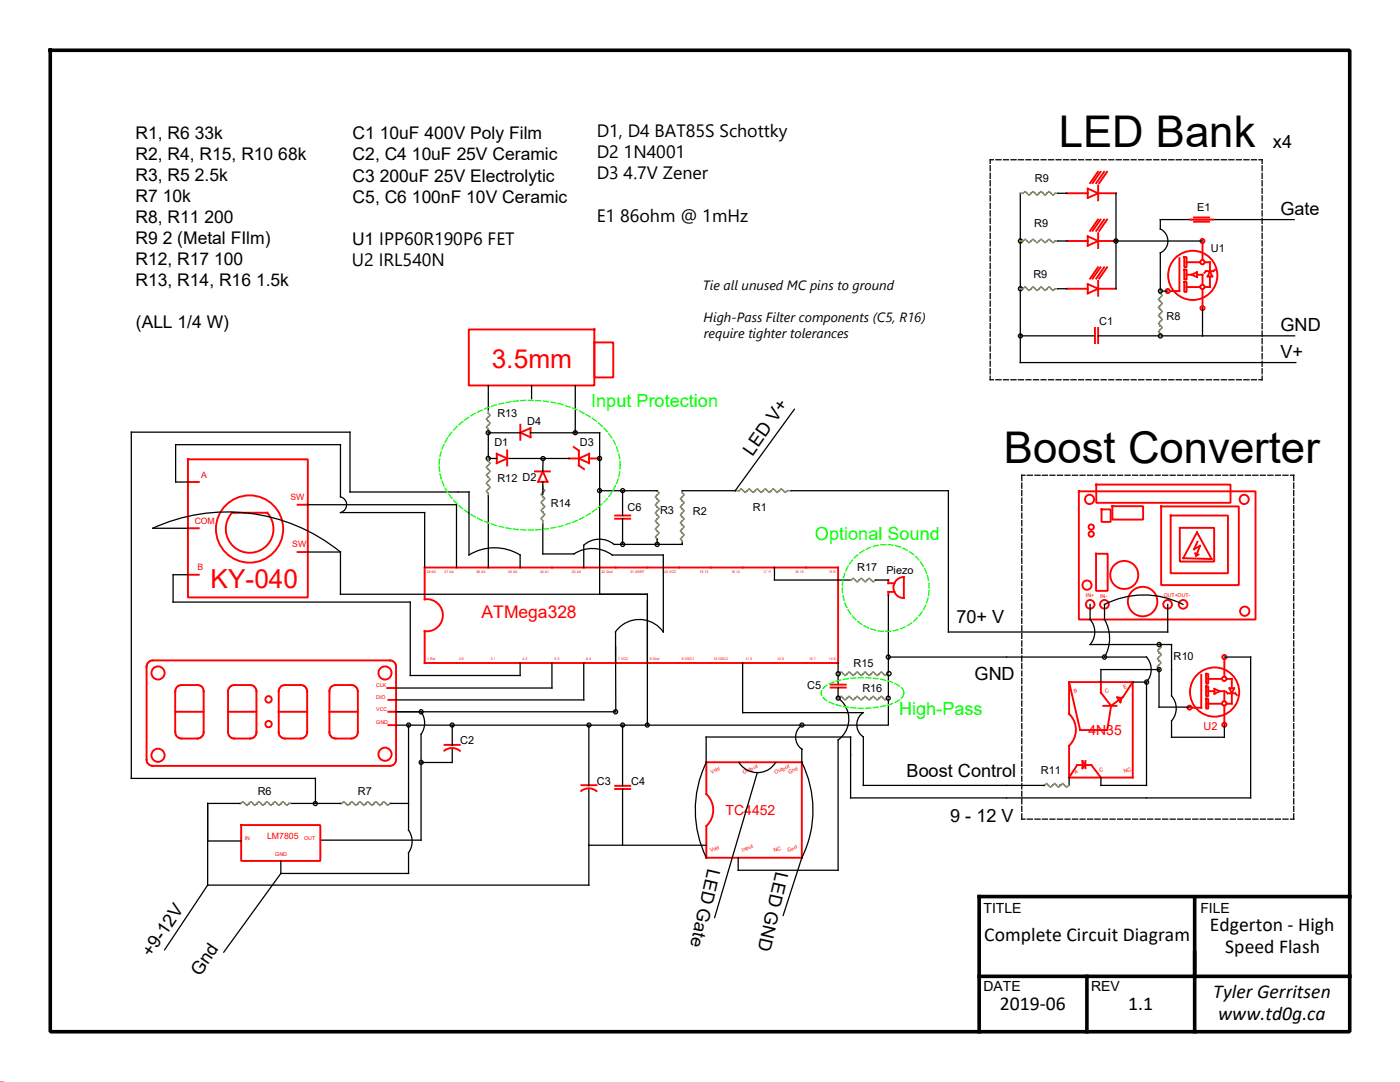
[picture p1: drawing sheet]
<svg xmlns="http://www.w3.org/2000/svg" width="279mm" height="216mm" viewBox="0 0 279 216" stroke-linecap="round" stroke-linejoin="round" font-family="sans-serif">
<defs><g id="words">
<g font-size="8.7">
<text x="211.3" y="29.4">LED Bank</text>
<text x="200.4" y="92.3">Boost Converter</text>
</g>
<g font-size="5.2" fill="#f00">
<text x="98.2" y="73.4">3.5mm</text>
<text x="42" y="117.4">KY-040</text>
</g>
<g font-size="3.9">
<text x="241.5" y="185.8">Edgerton - High</text>
<text x="196.4" y="187.8">Complete Circuit Diagram</text>
<text x="244.5" y="190.1">Speed Flash</text>
<text x="199.6" y="201.6">2019-06</text>
<text x="225.1" y="201.6">1.1</text>
<text x="242.1" y="199.1">Tyler Gerritsen</text>
<text x="243.1" y="203.5">www.td0g.ca</text>
</g>
<g font-size="3.6">
<text x="119.1" y="27.3">D1, D4 BAT85S Schottky</text>
<text x="254" y="29.6">x4</text>
<text x="119.1" y="31.6">D2 1N4001</text>
<text x="119.1" y="35.8">D3 4.7V Zener</text>
<text x="119.1" y="44.3">E1 86ohm @ 1mHz</text>
<text x="255.5" y="42.9">Gate</text>
<text x="70.2" y="53">U2 IRL540N</text>
<text x="255.5" y="66.1">GND</text>
<text x="255.5" y="71.5">V+</text>
<text x="150.2" y="91.1" transform="rotate(-55 150.2 91.1)">LED V+</text>
<text x="190.9" y="124.3">70+ V</text>
<text x="194.5" y="135.6">GND</text>
<text x="180.9" y="155.1">Boost Control</text>
<text x="189.6" y="164.1">9 - 12 V</text>
<text x="141.3" y="173.2" transform="rotate(103 141.3 173.2)">LED Gate</text>
<text x="154.8" y="173.8" transform="rotate(103 154.8 173.8)">LED GND</text>
<text x="30.1" y="191.1" transform="rotate(-56 30.1 191.1)">+9-12V</text>
<text x="39.9" y="194.9" transform="rotate(-56 39.9 194.9)">Gnd</text>
</g>
<g font-size="3.6" fill="#0f0">
<text x="118" y="81.2">Input Protection</text>
<text x="162.6" y="107.7">Optional Sound</text>
<text x="179.5" y="142.7">High-Pass</text>
</g>
<g font-size="3.5">
<text x="27.1" y="27.8">R1, R6 33k</text>
<text x="70.4" y="27.8">C1 10uF 400V Poly Film</text>
<text x="27.1" y="32">R2, R4, R15, R10 68k</text>
<text x="70.4" y="32">C2, C4 10uF 25V Ceramic</text>
<text x="27.1" y="36.1">R3, R5 2.5k</text>
<text x="27.1" y="40.3">R7 10k</text>
<text x="70.4" y="36.2">C3 200uF 25V Electrolytic</text>
<text x="70.4" y="40.4">C5, C6 100nF 10V Ceramic</text>
<text x="27.1" y="44.5">R8, R11 200</text>
<text x="27.1" y="48.7">R9 2 (Metal FIlm)</text>
<text x="27.1" y="52.9">R12, R17 100</text>
<text x="70.3" y="48.8">U1 IPP60R190P6 FET</text>
<text x="27.1" y="57">R13, R14, R16 1.5k</text>
<text x="27.1" y="65.4">(ALL 1/4 W)</text>
</g>
<text font-size="3.5" fill="#f00" x="96.1" y="123.4">ATMega328</text>
<g font-size="2.8" fill="#f00">
<text x="217.2" y="146.7">4N35</text>
<text x="144.8" y="162.7">TC4452</text>
</g>
<g font-size="2.8">
<text x="196.3" y="182.2">TITLE</text>
<text x="239.6" y="182.2">FILE</text>
<text x="196.3" y="197.8">DATE</text>
<text x="217.8" y="197.8">REV</text>
</g>
<g font-size="2.7">
<text x="140.3" y="57.8">Tie all unused MC pins to ground</text>
<text x="140.4" y="64.2">High-Pass Filter components (C5, R16)</text>
<text x="140.5" y="67.4">require tighter tolerances</text>
</g>
<g font-size="2.2">
<text x="206.5" y="36.3">R9</text>
<text x="206.4" y="45.3">R9</text>
<text x="238.9" y="42">E1</text>
<text x="241.7" y="50.2">U1</text>
<text x="206.2" y="55.5">R9</text>
<text x="219.4" y="64.9">C1</text>
<text x="232.8" y="63.8">R8</text>
<text x="99.3" y="83.1">R13</text>
<text x="98.7" y="89">D1</text>
<text x="105.2" y="84.9">D4</text>
<text x="115.7" y="88.9">D3</text>
<text x="99.3" y="96.1">R12 D2</text>
<text x="109.9" y="101.1">R14</text>
<text x="125.3" y="102">C6</text>
<text x="150.2" y="101.9">R1</text>
<text x="131.7" y="102.7">R3</text>
<text x="138.3" y="102.7">R2</text>
<text x="171.1" y="114">R17</text>
<text x="176.9" y="114.5">Piezo</text>
<text x="234.2" y="131.6">R10</text>
<text x="161.1" y="137.5">C5</text>
<text x="170.3" y="133.1">R15</text>
<text x="172.1" y="138.1">R16</text>
<text x="91.8" y="148.5">C2</text>
<text x="207.7" y="154.3">R11</text>
<text x="51.4" y="158.7">R6</text>
<text x="71.4" y="158.5">R7</text>
<text x="119.1" y="156.6">C3</text>
<text x="125.9" y="156.6">C4</text>
</g>
<text font-size="2.2" fill="#f00" x="240.2" y="145.8">U2</text>
<g font-size="1.7" fill="#f00">
<text x="40.2" y="95.5">A</text>
<text x="58" y="99.8">SW</text>
<text x="38.9" y="104.6">COM</text>
<text x="39.4" y="113.8">B</text>
<text x="58.3" y="109.1">SW</text>
<text x="53.3" y="167.4">LM7805</text>
</g>
<g font-size="1" fill="#f00">
<text x="216.7" y="119.2">IN+</text>
<text x="219.5" y="119.3">IN-</text>
<text x="232.2" y="119.1">OUT+OUT-</text>
<text x="75.1" y="137.1">CLK</text>
<text x="224.3" y="137.5" transform="rotate(-20 224.3 137.5)">E</text>
<text x="75.1" y="139.4">DIO</text>
<text x="75.1" y="141.8">VCC</text>
<text x="214.4" y="138.3" transform="rotate(-20 214.4 138.3)">B</text>
<text x="220.7" y="138.3" transform="rotate(-20 220.7 138.3)">C</text>
<text x="75.1" y="144.5">GND</text>
<text x="142" y="154.3" transform="rotate(-20 142 154.3)">Vdd</text>
<text x="148.4" y="154.3" transform="rotate(-20 148.4 154.3)">Output</text>
<text x="154.7" y="154.3" transform="rotate(-20 154.7 154.3)">Output</text>
<text x="157.5" y="154.3" transform="rotate(-20 157.5 154.3)">Gnd</text>
<text x="214.5" y="154.4" transform="rotate(-20 214.5 154.4)">A</text>
<text x="219.5" y="154.1" transform="rotate(-20 219.5 154.1)">C</text>
<text x="224.5" y="154.3" transform="rotate(-20 224.5 154.3)">NC</text>
<text x="48.9" y="167.5">IN</text>
<text x="60.7" y="167.6">OUT</text>
<text x="54.9" y="170.8">GND</text>
<text x="141.9" y="170" transform="rotate(-20 141.9 170)">Vdd</text>
<text x="148.2" y="170" transform="rotate(-20 148.2 170)">Input</text>
<text x="154.6" y="170" transform="rotate(-20 154.6 170)">NC</text>
<text x="157.3" y="170" transform="rotate(-20 157.3 170)">Gnd</text>
</g>
<g font-size=".7" fill="#f00">
<text x="85.2" y="114.3">28 A5</text>
<text x="88.7" y="114.3">27 A4</text>
<text x="95.1" y="114.3">26 A3</text>
<text x="101.4" y="114.3">25 A2</text>
<text x="107.8" y="114.3">24 A1</text>
<text x="114.1" y="114.3">23 A0</text>
<text x="120" y="114.3">22 Gnd</text>
<text x="125.8" y="114.3">21 AREF</text>
<text x="132.5" y="114.3">20 VCC</text>
<text x="139.6" y="114.3">19 13</text>
<text x="146" y="114.3">18 12</text>
<text x="152.3" y="114.3">17 11</text>
<text x="158.7" y="114.3">16 10</text>
<text x="165.4" y="114.3">15 9</text>
<text x="85.3" y="131.7">1 Rst</text>
<text x="91.6" y="131.7">2 0</text>
<text x="98" y="131.7">3 1</text>
<text x="104.3" y="131.7">4 2</text>
<text x="110.7" y="131.7">5 3</text>
<text x="117" y="131.7">6 4</text>
<text x="123.4" y="131.7">7 VCC</text>
<text x="129.7" y="131.7">8 Gnd</text>
<text x="136.1" y="131.7">9 OSC1</text>
<text x="142.4" y="131.7">10 OSC2</text>
<text x="148.8" y="131.7">11 5</text>
<text x="155.1" y="131.7">12 6</text>
<text x="161.5" y="131.7">13 7</text>
<text x="165.4" y="131.7">14 8</text>
</g>
</g></defs>
<g fill="none" stroke="#f00" stroke-width=".38">
<path d="M212.9 38.6h4.2M217.1 37.7v1.8l2.1-.9M217.1 37.6l2.1 1M219.1 34.3l-1.5 2.2M219.2 37v3M219.2 38.6h3.5M219.6 34.3l-1.5 2.2M220.3 34.3l-1.5 2.2M220.9 34.3l-1.5 2.2M212.9 57.6h4.2M212.9 48.1h4.2M217.1 56.7l2.1 .9-2.1 .9z"/>
<path d="M217.1 47.2l2.1 .9-2.1 .9zM219.1 53.3l-1.5 2.3M219.1 43.8l-1.5 2.3M219.2 46.5v3M219.2 56v3M219.2 57.6h3.5M219.2 48.1h3.5M219.6 53.3l-1.5 2.3M219.6 43.8l-1.5 2.3M220.3 53.3l-1.5 2.3M220.3 43.8l-1.5 2.3M220.9 53.3l-1.5 2.3"/>
<path d="M220.9 43.8l-1.5 2.3M235.4 51.5v6.6h-1.9M236.3 51.3h.5v2h-.5zM236.3 53.8h.5v2h-.5zM236.3 56.3h.5v2h-.5zM236.8 52.3h2.7M236.8 54.8h1M236.8 57.3h2.7M237.8 54.8l1.1-.5v1zM238.9 54.8h1.1v2M240 48.5v3.4M240 57.7v3.4"/>
<path d="M240.4 52.3h1.1v1.8M240.4 57.3h1.1M241.5 55.2v2M241.5 54.1l.4 1.1h-.9zM242.5 53.8l-.4 .3h-1.4l-.3 .3M218.5 65.4v3.1M219.2 65.4v3.1M37.5 91.7h23.9v27.5h-23.9zM37.5 96.2h2.2M37.5 105.4h2.2M37.5 114.7h2.2M46.3 102.3h7a4.8 4.8 0 0 1-.2 6.7 4.8 4.8 0 0 1-6.6 0 4.8 4.8 0 0 1-.2-6.7z"/>
<path d="M59.4 100.7h2M59.4 110.2h2M84.8 113.2h82.5v19.1h-82.5v-6.4a3.2 3.2 0 0 0 3.6-3.1 3.2 3.2 0 0 0-3.6-3.2zM29.5 132.2l.7-.4h48l.6 .5 .2 .5v19l-.1 .4-.4 .4-.5 .2h-47.9l-.6-.4-.2-.6v-19zM35.3 137l.7-.3h3.6l.5 .2 .5 .6v8.8l-.2 .6-.5 .4-3.8 .1-.8-.4-.2-.4-.1-8.7zM45.8 137.2l.7-.5h3.7l.6 .3 .3 .4 .1 .4v8.5l-.4 .7-.4 .3-3.8 .1-.5-.2-.5-.5-.1-.4v-8.5zM56.1 136.9l.5-.2h3.6l.7 .3 .3 .5 .1 8.7-.2 .6-.6 .5-3.8 .1-.6-.3-.4-.5-.1-8.9zM66.1 137.1l.7-.4h3.6l.6 .3 .3 .5 .1 8.6-.2 .7-.5 .5-3.9 .1-.6-.3-.4-.6-.1-8.8zM77.3 137.3h1.7M77.5 139.7h1.5M35 142h5.6M45.5 142h5.7"/>
<path d="M55.6 142h5.7M65.7 142h5.7M77.5 142h1.5M77.5 144.7h1.5M141 152.1h19v19.1h-19v-6.4a4.4 4.4 0 0 0 0-6.3z"/>
<circle cx="233" cy="58.1" r=".42"/>
<circle cx="238" cy="54.9" r="4.9"/>
<circle cx="240" cy="48.1" r=".41"/>
<circle cx="240" cy="52.3" r=".44"/>
<circle cx="240" cy="57.3" r=".44"/>
<circle cx="240" cy="61.5" r=".41"/>
<circle cx="49.8" cy="105.6" r="6.7"/>
<circle cx="31.5" cy="134.3" r="1.31"/>
<circle cx="53.6" cy="139.5" r=".64"/>
<circle cx="76.8" cy="134.3" r="1.31"/>
<circle cx="31.5" cy="150.7" r="1.31"/>
<circle cx="53.6" cy="144.5" r=".64"/>
<circle cx="76.8" cy="150.5" r="1.31"/>
</g>
<g fill="none" stroke="#000" stroke-width=".25">
<path d="M197.6 33.1v1M197.6 34.6v1M197.6 36.1v1M197.6 37.6v1M197.6 39.1v1M198.2 31.9h-.6v.7M198.8 31.9h1M200.3 31.9h1M201.8 31.9h1M203.2 31.9h1.1M203.6 38.6v33.7h55M204.8 31.9h.9"/>
<path d="M206.2 31.9h1.1M207.8 31.9h.9M209.3 31.9h1M210.8 31.9h1M212.3 31.9h1M213.7 31.9h1.1M215.3 31.9h.9M216.7 31.9h1.1M218.3 31.9h.9M219.8 31.9h1M221.3 31.9h.9M222.7 38.6v19"/>
<path d="M222.8 31.9h1M224.2 31.9h1.1M225.8 31.9h.9M227.2 31.9h1.1M228.8 31.9h.9M230.3 31.9h1M231.8 31.9h.9M233.3 31.9h1M234.7 31.9h1.1M236.3 31.9h.9M237.7 31.9h1.1M239.3 31.9h.9"/>
<path d="M240.7 31.9h1.1M242.3 31.9h.9M243.8 31.9h1M245.2 31.9h1.1M246.8 31.9h.9M248.2 31.9h1.1M249.8 31.9h.9M251.2 31.9h.7v.7M251.9 33.1v1M251.9 34.6v1M251.9 36.1v1M251.9 37.6v1"/>
<path d="M251.9 39.1v1M197.6 40.6v1M197.6 42.1v1M197.6 43.6v1M197.6 45.1v1M197.6 46.6v1M197.6 48.1v1M197.6 49.6v1M197.6 51.1v1M197.6 52.6v1M197.6 54.1v1M197.6 55.6v1"/>
<path d="M197.6 57.1v1M197.6 58.6v1M222.7 48.1h17.3M251.9 40.6v1M251.9 42.1v1M251.9 43.6v1M251.9 45.1v1M251.9 46.6v1M251.9 48.1v1M251.9 49.6v1M251.9 51.1v1M251.9 52.6v1"/>
<path d="M251.9 54.1v1M251.9 55.6v1M251.9 57.1v1M251.9 58.6v1M258.3 43.8h-26.7v1.9a2.65 2.65 0 0 1 1.5 2.4 2.65 2.65 0 0 1-1.5 2.4v7.6h1.4M197.6 60.1v1M197.6 61.6v1M197.6 63.1v1M197.6 64.6v1M197.6 66.1v1M197.6 67.6v1M197.6 69.1v1"/>
<path d="M197.6 70.6v1M197.6 72.1v1M197.6 73.6v1M197.6 75.1v.7h.6M198.8 75.8h1M200.3 75.8h1M201.8 75.8h1M203.2 75.8h1.1M203.6 67h14.9M204.8 75.8h.9M206.2 75.8h1.1M207.8 75.8h.9"/>
<path d="M209.3 75.8h1M210.8 75.8h1M212.3 75.8h1M213.7 75.8h1.1M215.3 75.8h.9M216.7 75.8h1.1M218.3 75.8h.9M219.2 67h39.2M219.8 75.8h1M221.3 75.8h.9M222.8 75.8h1M224.2 75.8h1.1"/>
<path d="M225.8 75.8h.9M227.2 75.8h1.1M228.8 75.8h.9M230.3 75.8h1M231.8 75.8h.9M233.3 75.8h1M234.7 75.8h1.1M236.3 75.8h.9M237.7 75.8h1.1M239.3 75.8h.9M240 61.5v5.5M240.7 75.8h1.1"/>
<path d="M242.3 75.8h.9M243.8 75.8h1M245.2 75.8h1.1M246.8 75.8h.9M248.2 75.8h1.1M249.8 75.8h.9M251.9 75.1v.7h-.7M251.9 60.1v1M251.9 61.6v1M251.9 63.1v1M251.9 64.6v1M251.9 66.1v1"/>
<path d="M251.9 67.6v1M251.9 69.1v1M251.9 70.6v1M251.9 72.1v1M251.9 73.6v1M67.9 88.7h-32.8v7.5h2.4M97.5 86.4v5.1M30.5 105.4h7M37.5 114.7h-3v5.4M61.4 100.7h29.7v12.5M61.4 110.2h6.5v8.4h61.3v26.1M84.8 102.3v10.9"/>
<path d="M116.5 108.8v4.4M119.7 113.2v5.4M132.4 113.2v12.9M103.8 132.3v2.5M110.2 132.3v5h-31.2M116.5 132.3v7.4h-37.5M122.9 129.1v13M122.9 126.1v6.2M81.5 144.7h95.7M56 174.3h25.5M63.9 167.6h20.1"/>
<circle cx="203.6" cy="57.6" r=".42"/>
<circle cx="203.6" cy="48.1" r=".41"/>
<circle cx="222.7" cy="48.1" r=".42"/>
<circle cx="203.6" cy="67" r=".41"/>
</g>
<path d="M146.7 97.9h.8l.4-.4 .8 .8 .4-.4" fill="none" stroke="#83954a" stroke-width=".3"/>
<path d="M149 97.7h.3v.3h-.3z" fill-rule="evenodd" fill="#83954a"/>
<path d="M149.1 97.9l.4-.4 .8 .8 .4-.4" fill="none" stroke="#83954a" stroke-width=".3"/>
<path d="M150.6 97.7h.3v.3h-.3z" fill-rule="evenodd" fill="#83954a"/>
<path d="M150.7 97.9l.4-.4 .8 .8 .4-.4" fill="none" stroke="#83954a" stroke-width=".3"/>
<path d="M152.2 97.7h.3v.3h-.3z" fill-rule="evenodd" fill="#83954a"/>
<path d="M152.3 97.9l.4-.4 .8 .8 .4-.4" fill="none" stroke="#83954a" stroke-width=".3"/>
<path d="M153.8 97.7h.3v.3h-.3z" fill-rule="evenodd" fill="#83954a"/>
<path d="M153.9 97.9l.4-.4 .8 .8 .4-.4" fill="none" stroke="#83954a" stroke-width=".3"/>
<path d="M155.4 97.7h.3v.3h-.3z" fill-rule="evenodd" fill="#83954a"/>
<path d="M155.5 97.9l.4-.4 .8 .8 .4-.4h.8M131.1 106l.5 .3-.8 .8 .3 .5" fill="none" stroke="#83954a" stroke-width=".3"/>
<path d="M131 105.8h.3v.3h-.3z" fill-rule="evenodd" fill="#83954a"/>
<path d="M131.1 104.4l.5 .3-.8 .8 .3 .5" fill="none" stroke="#83954a" stroke-width=".3"/>
<path d="M131 104.2h.3v.3h-.3z" fill-rule="evenodd" fill="#83954a"/>
<path d="M131.1 102.7l.5 .5-.8 .8 .3 .4" fill="none" stroke="#83954a" stroke-width=".3"/>
<path d="M131 102.6h.3v.3h-.3z" fill-rule="evenodd" fill="#83954a"/>
<path d="M131.1 101.1l.5 .5-.8 .8 .3 .3" fill="none" stroke="#83954a" stroke-width=".3"/>
<path d="M131 101h.3v.3h-.3z" fill-rule="evenodd" fill="#83954a"/>
<path d="M131.1 99.6l.5 .3-.8 .9 .3 .3" fill="none" stroke="#83954a" stroke-width=".3"/>
<path d="M131 99.4h.3v.3h-.3z" fill-rule="evenodd" fill="#83954a"/>
<path d="M131.1 98l.5 .3-.8 .8 .3 .5M131.1 97.9v.1M136.1 106.3l.5 .4-.8 .8 .3 .4v.4" fill="none" stroke="#83954a" stroke-width=".3"/>
<path d="M131.1 107.6v1" fill="none" stroke="#000" stroke-width=".25"/>
<path d="M136 106.2h.3v.3h-.3z" fill-rule="evenodd" fill="#83954a"/>
<path d="M136.1 104.7l.5 .4-.8 .8 .3 .4" fill="none" stroke="#83954a" stroke-width=".3"/>
<path d="M136 104.6h.3v.3h-.3z" fill-rule="evenodd" fill="#83954a"/>
<path d="M136.1 103.1l.5 .4-.8 .8 .3 .4" fill="none" stroke="#83954a" stroke-width=".3"/>
<path d="M136 103h.3v.3h-.3z" fill-rule="evenodd" fill="#83954a"/>
<path d="M136.1 101.5l.5 .4-.8 .8 .3 .4" fill="none" stroke="#83954a" stroke-width=".3"/>
<path d="M136 101.4h.3v.3h-.3z" fill-rule="evenodd" fill="#83954a"/>
<path d="M136.1 99.9l.5 .4-.8 .8 .3 .4" fill="none" stroke="#83954a" stroke-width=".3"/>
<path d="M136 99.8h.3v.3h-.3z" fill-rule="evenodd" fill="#83954a"/>
<path d="M136.1 97.9v.4l.5 .4-.8 .8 .3 .4M67.9 160.3h.3l.4-.4 .8 .8 .4-.4" fill="none" stroke="#83954a" stroke-width=".3"/>
<path d="M69.6 160.2h.3v.3h-.3z" fill-rule="evenodd" fill="#83954a"/>
<path d="M69.8 160.3l.4-.4 .8 .8 .4-.4" fill="none" stroke="#83954a" stroke-width=".3"/>
<path d="M71.2 160.2h.3v.3h-.3z" fill-rule="evenodd" fill="#83954a"/>
<path d="M71.4 160.3l.4-.4 .8 .8 .4-.4" fill="none" stroke="#83954a" stroke-width=".3"/>
<path d="M72.9 160.2h.3v.3h-.3z" fill-rule="evenodd" fill="#83954a"/>
<path d="M73 160.3l.4-.4 .8 .8 .4-.4" fill="none" stroke="#83954a" stroke-width=".3"/>
<path d="M74.5 160.2h.3v.3h-.3z" fill-rule="evenodd" fill="#83954a"/>
<path d="M74.6 160.3l.4-.4 .8 .8 .4-.4" fill="none" stroke="#83954a" stroke-width=".3"/>
<path d="M76.1 160.2h.3v.3h-.3z" fill-rule="evenodd" fill="#83954a"/>
<path d="M47.8 160.3h.2l.5-.4 .8 .8 .4-.4M76.2 160.3l.4-.4 .8 .8 .4-.4h.2" fill="none" stroke="#83954a" stroke-width=".3"/>
<path d="M57.9 160.3h10" fill="none" stroke="#000" stroke-width=".25"/>
<path d="M49.5 160.2h.3v.3h-.3z" fill-rule="evenodd" fill="#83954a"/>
<path d="M49.7 160.3l.4-.4 .7 .8 .5-.4" fill="none" stroke="#83954a" stroke-width=".3"/>
<path d="M51.1 160.2h.3v.3h-.3z" fill-rule="evenodd" fill="#83954a"/>
<path d="M51.3 160.3l.3-.4 .9 .8 .4-.4" fill="none" stroke="#83954a" stroke-width=".3"/>
<path d="M52.7 160.2h.3v.3h-.3z" fill-rule="evenodd" fill="#83954a"/>
<path d="M52.9 160.3l.4-.4 .8 .8 .3-.4" fill="none" stroke="#83954a" stroke-width=".3"/>
<path d="M54.3 160.2h.3v.3h-.3z" fill-rule="evenodd" fill="#83954a"/>
<path d="M54.5 160.3l.4-.4 .8 .8 .3-.4" fill="none" stroke="#83954a" stroke-width=".3"/>
<path d="M55.9 160.2h.3v.3h-.3z" fill-rule="evenodd" fill="#83954a"/>
<path d="M231.6 58.1v.4l.4 .4-.8 .8 .4 .5M56 160.3l.5-.4 .8 .8 .4-.4h.2" fill="none" stroke="#83954a" stroke-width=".3"/>
<path d="M93.6 65.7h25v11.2h-25zM118.6 68.3h3.8v7h-3.8zM88.7 149.8a2.48 2.48 0 0 1 3.1 0M88.7 148.6h3M116 157.8a2.42 2.42 0 0 1 3 .1M116 156.7h3M122.8 156.8h3M122.8 157.4h3M48.1 164.6h15.8v7.2h-15.8z" fill="none" stroke="#f00" stroke-width=".38"/>
<g fill="none" stroke="#000" stroke-width=".25">
<path d="M114.8 76.9v9.5M67.9 88.7v10.4a1.61 1.61 0 0 1 1.3 1.6 1.61 1.61 0 0 1-1.3 1.6h16.9M91.4 98.2h-21.6v-12h-43.6v69.1h36.7v5M131.1 97.9h-11.4v15.3M157.9 97.9h31.4M158.5 81.7l-11.8 16.2h-10.6M30.5 105.4a35.8 35.8 0 0 1 37.4 4.8M93.6 110.7a9.7 9.7 0 0 1 10.2 0M122.6 108.6h8.5M34.5 120.1h47.4v14.7h21.9M122.8 126.1a5.8 5.8 0 0 1 9.6 0M148.2 132.3v9.9"/>
<path d="M167.3 139.3a5.2 5.2 0 0 1 0 8.4v26M79 144.7h2.5v21a3.9 3.9 0 0 1 0 4.4v4.2M79 142h43.9M84 142a3.9 3.9 0 0 1 0 4.5v21.1M90.3 144.7v4M90.3 149.3v2.8h-6.3M117.5 157.4v11.3h23.5M117.5 144.7v12.1M124.2 144.7v12.1M124.2 157.4v11.3M141 152.1a21.7 21.7 0 0 0 0 19.1M147.4 152.1a4.3 4.3 0 0 0 7.4 0"/>
<path d="M151.1 154.2l-8.5 28.9M160 152.1a21.5 21.5 0 0 1 0 19.1l-3.7 11.5M160 144.7a2.94 2.94 0 0 0 .1 4.8M169.8 147.1h-28.9v4.8M41.4 167.8h6.7M47.8 160.3h-6.4v16.3l-8.5 12.9M56 171.8v2.5l-11.3 15.7M78 160.3h3.5M147.3 171.2v2.5"/>
</g>
<path d="M231.4 60h.3v.3h-.3z" fill-rule="evenodd" fill="#83954a"/>
<path d="M231.6 60.2l.4 .3-.8 .8 .4 .5" fill="none" stroke="#83954a" stroke-width=".3"/>
<path d="M231.4 61.6h.3v.3h-.3z" fill-rule="evenodd" fill="#83954a"/>
<path d="M231.6 61.8l.4 .3-.8 .8 .4 .4" fill="none" stroke="#83954a" stroke-width=".3"/>
<path d="M231.4 63.2h.3v.3h-.3z" fill-rule="evenodd" fill="#83954a"/>
<path d="M231.6 63.3l.4 .5-.8 .8 .4 .3" fill="none" stroke="#83954a" stroke-width=".3"/>
<path d="M231.4 64.8h.3v.3h-.3z" fill-rule="evenodd" fill="#83954a"/>
<path d="M209 38.6l.4-.4 .8 .8 .4-.4h.5M231.6 64.9l.4 .5-.8 .8 .4 .3v.5" fill="none" stroke="#83954a" stroke-width=".3"/>
<g fill="none" stroke="#000" stroke-width=".25">
<path d="M160 149.4v2.7"/>
<circle cx="231.6" cy="58.1" r=".42"/>
<circle cx="231.6" cy="67" r=".41"/>
<circle cx="119.7" cy="97.9" r=".4"/>
<circle cx="131.2" cy="108.6" r=".42"/>
<circle cx="81.6" cy="144.7" r=".41"/>
<circle cx="84" cy="142" r=".42"/>
<circle cx="84" cy="152.1" r=".41"/>
<circle cx="90.2" cy="144.7" r=".4"/>
<circle cx="117.5" cy="144.7" r=".41"/>
<circle cx="122.9" cy="142" r=".42"/>
<circle cx="124.3" cy="144.7" r=".41"/>
<circle cx="129.2" cy="144.7" r=".4"/>
<circle cx="160" cy="144.7" r=".41"/>
<circle cx="62.9" cy="160.3" r=".4"/>
</g>
<path d="M208.8 38.4h.3v.3h-.3z" fill-rule="evenodd" fill="#83954a"/>
<path d="M207.4 38.6l.4-.4 .8 .8 .4-.4" fill="none" stroke="#83954a" stroke-width=".3"/>
<path d="M207.2 38.4h.3v.3h-.3z" fill-rule="evenodd" fill="#83954a"/>
<path d="M205.8 38.6l.4-.4 .8 .8 .4-.4" fill="none" stroke="#83954a" stroke-width=".3"/>
<path d="M205.6 38.4h.3v.3h-.3z" fill-rule="evenodd" fill="#83954a"/>
<path d="M203.6 38.6h.6l.4-.4 .8 .8 .4-.4M209 48.1l.4-.4 .8 .8 .4-.4h.5" fill="none" stroke="#83954a" stroke-width=".3"/>
<path d="M211.1 38.6h1.8" fill="none" stroke="#000" stroke-width=".25"/>
<path d="M208.8 47.9h.3v.3h-.3z" fill-rule="evenodd" fill="#83954a"/>
<path d="M207.4 48.1l.4-.4 .8 .8 .4-.4" fill="none" stroke="#83954a" stroke-width=".3"/>
<path d="M207.2 47.9h.3v.3h-.3z" fill-rule="evenodd" fill="#83954a"/>
<path d="M205.8 48.1l.4-.4 .8 .8 .4-.4" fill="none" stroke="#83954a" stroke-width=".3"/>
<path d="M205.6 47.9h.3v.3h-.3z" fill-rule="evenodd" fill="#83954a"/>
<path d="M203.6 48.1h.6l.4-.4 .8 .8 .4-.4M209 57.6l.4-.4 .8 .8 .4-.4h.5" fill="none" stroke="#83954a" stroke-width=".3"/>
<path d="M211.1 48.1h1.8" fill="none" stroke="#000" stroke-width=".25"/>
<path d="M208.8 57.4h.3v.3h-.3z" fill-rule="evenodd" fill="#83954a"/>
<path d="M207.4 57.6l.4-.4 .8 .8 .4-.4" fill="none" stroke="#83954a" stroke-width=".3"/>
<path d="M207.2 57.4h.3v.3h-.3z" fill-rule="evenodd" fill="#83954a"/>
<path d="M205.8 57.6l.4-.4 .8 .8 .4-.4" fill="none" stroke="#83954a" stroke-width=".3"/>
<path d="M205.6 57.4h.3v.3h-.3z" fill-rule="evenodd" fill="#83954a"/>
<path d="M203.6 57.6h.6l.4-.4 .8 .8 .4-.4M231.4 131.8l.3 .4-.8 .8 .4 .6" fill="none" stroke="#83954a" stroke-width=".3"/>
<g fill="none" stroke="#000" stroke-width=".25">
<path d="M211.1 57.6h1.8M167.3 132.3v4.3M220.4 120.6a17.2 17.2 0 0 1 15.7 0M169.8 147.1v12.1M219.7 155.2v1.5"/>
<circle cx="228.8" cy="136.1" r=".42"/>
</g>
<g fill="none" stroke="#f00" stroke-width=".38">
<path d="M237.4 43.8h4.7M238.3 44.2h3M238.3 43.4h3M215.3 98h35.3v25.6h-35.3zM218.8 96.7h26.8v3.6h-26.8zM218.7 110.5h2.4v7.4h-2.4zM219.8 101.6h1.9v2.5h-1.9zM222 101h6.1v2.7h-6.1zM231.7 101h15.5v15.8h-15.5zM233.6 102.9h11.5v11.5h-11.5zM235.5 105.3h6.8v6.8h-6.8zM238.5 110.4l.2 .4 .5-.1"/>
<path d="M238.9 106.2l2.9 5.3-5.7-.1zM239 108.1l-.7 1.5 1.2-.7-.8 2M213.4 136.1v6.4a4.4 4.4 0 0 1 0 6.3v6.4M213.4 136.1h12.7M213.4 136.1l2.2 9.6h5.4l.7-4.9M219.7 136.1v2.1l2 2.6M223 139.1l.9 .2-.3 .8zM226.1 136.1v19.1h-12.7M226.1 136.1l-1.9 2.9-2.5 1.8M239.7 134.7v6.5h-1.9M240.7 134.5h.4v1.9h-.4zM240.7 136.9h.4v2h-.4z"/>
<path d="M240.7 139.4h.4v2h-.4zM241.1 135.5h2.8M241.1 137.9h1.3M242.4 137.5l1 .4-1 .5zM243.4 137.9h.9v2M244.3 131.6v3.4M244.7 138l.3 .3h1.5l.3 .4M244.8 135.5h1v1.8M245.4 137.3h.9l-.5 1zM245.8 138.3v2.1h-1M213.4 155.2l1.6-2.5h2.8l1.9 2.5M216 151.8l.6 .9-.6 .6z"/>
<path d="M216.6 151.8v1.5M220.2 140.8h2.6M241.1 140.4h2.8M244.3 140.8v3.5"/>
<circle cx="217.4" cy="99.6" r=".92"/>
<circle cx="248.3" cy="99.6" r=".92"/>
<circle cx="216.9" cy="116.7" r=".92"/>
<circle cx="217.8" cy="106.6" r=".54"/>
<circle cx="217.8" cy="105.2" r=".54"/>
<circle cx="224.4" cy="114.7" r="2.8"/>
<circle cx="217.6" cy="120.6" r=".87"/>
<circle cx="220.4" cy="120.6" r=".87"/>
<circle cx="228" cy="120" r="2.94"/>
<circle cx="233" cy="120.6" r=".87"/>
<circle cx="236.1" cy="120.6" r=".87"/>
<circle cx="242.4" cy="138.1" r="4.9"/>
<circle cx="244.3" cy="135.4" r=".44"/>
<circle cx="244.3" cy="131.1" r=".42"/>
<circle cx="248.4" cy="122" r=".93"/>
<circle cx="237.4" cy="141.2" r=".42"/>
<circle cx="244.3" cy="140.4" r=".45"/>
<circle cx="244.3" cy="144.6" r=".43"/>
</g>
<path d="M231.2 131.7h.3v.3h-.3z" fill-rule="evenodd" fill="#83954a"/>
<path d="M231.4 130.2l.4 .4-.8 .8 .4 .4" fill="none" stroke="#83954a" stroke-width=".3"/>
<path d="M231.2 130.1h.3v.3h-.3z" fill-rule="evenodd" fill="#83954a"/>
<path d="M231.4 128.4v.2l.4 .4-.8 .8 .4 .4M211.7 156.7l.3-.4 .9 .8 .5-.4" fill="none" stroke="#83954a" stroke-width=".3"/>
<g fill="none" stroke="#000" stroke-width=".25">
<path d="M200.9 131.1h27.9a3.8 3.8 0 0 1 0 5M217.6 128.6h16.2v10.3a3.8 3.8 0 0 1 0 4.9v3.3h10.5v-2.5M217.6 120.6v3M219.7 136.1v-2.5h11.6v7.5h6.1M220.4 120.6v3a7.4 7.4 0 0 1 0 7.5M226.1 136.1h2.7M228.8 136.1v20.6h-9.1M244.3 131.1h5.3v28.1h-48.7M213.4 155.2v1.5"/>
<circle cx="220.4" cy="131.1" r=".42"/>
<circle cx="231.3" cy="128.6" r=".41"/>
<circle cx="231.3" cy="133.6" r=".41"/>
</g>
<path d="M211.5 156.5h.3v.3h-.3z" fill-rule="evenodd" fill="#83954a"/>
<path d="M210.1 156.7l.4-.4 .7 .8 .5-.4" fill="none" stroke="#83954a" stroke-width=".3"/>
<path d="M209.9 156.5h.3v.3h-.3z" fill-rule="evenodd" fill="#83954a"/>
<path d="M97.5 81.7v.8l.3 .3-.8 .9 .5 .3M208.4 156.7l.5-.4 .8 .8 .4-.4" fill="none" stroke="#83954a" stroke-width=".3"/>
<g fill="none" stroke="#000" stroke-width=".25">
<path d="M106.1 76.9v2.6M189.3 97.9v28.2h43.7v-5.5M203.9 96.4v1M203.9 97.9v1M203.9 99.4v1M204.6 94.8h-.7v1.1M205 94.8h1M206.5 94.8h1.1M208 94.8h1M209.5 94.8h1M211 94.8h1M212.6 94.8h.9"/>
<path d="M214 94.8h1.1M215.6 94.8h.9M217 94.8h1.1M218.5 94.8h1M220 94.8h1M221.5 94.8h1M223.1 94.8h.9M224.5 94.8h1.1M226.1 94.8h.9M227.5 94.8h1.1M229 94.8h1M230.5 94.8h1"/>
<path d="M232 94.8h1M233.6 94.8h.9M235 94.8h1.1M236.6 94.8h.9M238 94.8h1.1M239.5 94.8h1M241 94.8h1M242.5 94.8h1M244.1 94.8h.9M245.5 94.8h1M247.1 94.8h.9M248.5 94.8h1.1"/>
<path d="M250 94.8h1M251.5 94.8h1M253 94.8h1M254.6 94.8h.9M256 94.8h1M257.6 94.8h.6v1.1M258.2 96.4v1M258.2 97.9v1M258.2 99.4v1M203.9 100.9v1M203.9 102.4v1M203.9 103.9v1"/>
<path d="M203.9 105.4v1M203.9 106.9v1M203.9 108.4v1M203.9 109.9v1M203.9 111.4v1M203.9 112.9v1M203.9 114.4v1M203.9 115.9v1M203.9 117.4v1M203.9 118.9v1M258.2 100.9v1M258.2 102.4v1"/>
<path d="M258.2 103.9v1M258.2 105.4v1M258.2 106.9v1M258.2 108.4v1M258.2 109.9v1M258.2 111.4v1M258.2 112.9v1M258.2 114.4v1M258.2 115.9v1M258.2 117.4v1M258.2 118.9v1M177.3 131.1h23.6"/>
<path d="M203.9 120.4v1M203.9 121.9v1M203.9 123.4v1M203.9 124.9v1M203.9 126.4v1M203.9 127.9v1M203.9 129.4v1M203.9 130.9v1M203.9 132.4v1M203.9 133.9v1M203.9 135.4v1M203.9 136.9v1"/>
<path d="M203.9 138.4v1M203.9 139.9v1M217.6 123.6a3.8 3.8 0 0 1 0 5M258.2 120.4v1M258.2 121.9v1M258.2 123.4v1M258.2 124.9v1M258.2 126.4v1M258.2 127.9v1M258.2 129.4v1M258.2 130.9v1M258.2 132.4v1"/>
<path d="M258.2 133.9v1M258.2 135.4v1M258.2 136.9v1M258.2 138.4v1M258.2 139.9v1M148.2 142.2h24.1a2.91 2.91 0 0 0 0 4.8v9.7h36.1M169.8 159.2h31.1M203.9 141.4v1M203.9 142.9v1M203.9 144.4v1M203.9 145.9v1M203.9 147.4v1"/>
<path d="M203.9 148.9v1M203.9 150.4v1M203.9 151.9v1M203.9 153.4v1M203.9 154.9v1M203.9 156.4v1M203.9 157.9v1M203.9 159.4v1M258.2 141.4v1M258.2 142.9v1M258.2 144.4v1M258.2 145.9v1"/>
<path d="M258.2 147.4v1M258.2 148.9v1M258.2 150.4v1M258.2 151.9v1M258.2 153.4v1M258.2 154.9v1M258.2 156.4v1M258.2 157.9v1M258.2 159.4v1M203.9 160.9v1M203.9 162.4v1h.7M205 163.4h1"/>
<path d="M206.5 163.4h1.1M208 163.4h1M209.5 163.4h1M211 163.4h1M212.6 163.4h.9M214 163.4h1.1M215.6 163.4h.9M217 163.4h1.1M218.5 163.4h1M220 163.4h1M221.5 163.4h1M223.1 163.4h.9"/>
<path d="M224.5 163.4h1.1M226.1 163.4h.9M227.5 163.4h1.1M229 163.4h1M230.5 163.4h1M232 163.4h1M233.6 163.4h.9M235 163.4h1.1M236.6 163.4h.9M238 163.4h1.1M239.5 163.4h1M241 163.4h1"/>
<path d="M242.5 163.4h1M244.1 163.4h.9M245.5 163.4h1M247.1 163.4h.9M248.5 163.4h1.1M250 163.4h1M251.5 163.4h1M253 163.4h1M254.6 163.4h.9M256 163.4h1M258.2 162.4v1h-.6M258.2 160.9v1"/>
<circle cx="97.4" cy="91.5" r=".41"/>
<circle cx="119.6" cy="91.5" r=".41"/>
</g>
<path d="M113.6 91.5h1.9M114.5 89.2l1 .7v3l1 .7M117.6 90.6v1.8l-2.1-.9M117.6 91.5h2.1M117.6 90.6l-2.1 .9" fill="none" stroke="#f00" stroke-width=".38"/>
<path d="M97.3 83.9h.3v.3h-.3z" fill-rule="evenodd" fill="#83954a"/>
<path d="M97.5 84l.3 .5-.8 .8 .5 .3v.8M169.8 115.7l.5-.3 .8 .8 .4-.5" fill="none" stroke="#83954a" stroke-width=".3"/>
<path d="M97.5 76.9v4.8M154.6 113.2v2.5h15.2" fill="none" stroke="#000" stroke-width=".25"/>
<path d="M177.3 115.7v.7h1.2M178.5 118.1h-1.2v.6M178.9 115.8l.9-.6 .6-.1v4.2a2.09 2.09 0 0 1-1.9-1.3 2.09 2.09 0 0 1 .4-2.2z" fill="none" stroke="#f00" stroke-width=".38"/>
<path d="M171.3 115.6h.3v.3h-.3z" fill-rule="evenodd" fill="#83954a"/>
<path d="M171.5 115.7l.4-.3 .8 .8 .4-.5" fill="none" stroke="#83954a" stroke-width=".3"/>
<path d="M172.9 115.6h.3v.3h-.3z" fill-rule="evenodd" fill="#83954a"/>
<path d="M173.1 115.7l.4-.3 .8 .8 .5-.5M167.3 139.3h.2l.4-.4 .8 .8 .4-.4" fill="none" stroke="#83954a" stroke-width=".3"/>
<g fill="none" stroke="#000" stroke-width=".25">
<path d="M174.8 115.7h2.5M177.3 118.7v26M167.3 137.2v2.1M117.5 168.7v7.9h-76.1M147.3 173.7h20"/>
<circle cx="177.3" cy="131.1" r=".41"/>
</g>
<g fill="none" stroke="#0f0" stroke-width=".25">
<path d="M168.1 117.3v1M168.2 115.8l-.1 1M168.2 118.8l.2 1M168.6 114.4l-.3 .9M169.2 113l-.4 .9M170.1 111.8l-.6 .8M171.2 110.7l-.7 .7M172.4 109.8l-.8 .6M173.8 109.2l-.9 .4M175.3 108.8l-1 .3M176.8 108.7h-1M177.2 108.7l1.1 .1"/>
<path d="M178.8 108.9l.9 .3M180.2 109.4l.9 .4M181.5 110.1l.8 .6M182.7 111l.7 .8M183.7 112.1l.6 .9M184.5 113.5l.4 .9M185.1 114.9l.2 .9M185.2 119.3l-.3 1M185.4 116.3v1M185.4 117.9l-.1 .9M168.6 120.3l.4 .9M169.2 121.7l.6 .8"/>
<path d="M170.1 122.9l.7 .8M171.2 124l.8 .6M172.4 124.8l.9 .5M173.8 125.5l1 .3M175.3 125.9l1 .1M177.8 125.9l-1 .1M179.2 125.6l-.9 .3M180.6 125.1l-.9 .4M181.9 124.3l-.8 .5M183 123.3l-.7 .7M184 122.1l-.6 .8M184.7 120.8l-.4 .9"/>
</g>
<path d="M165.8 136.6h3M165.8 137.2h3" fill="none" stroke="#f00" stroke-width=".38"/>
<path d="M168.9 139.1h.3v.3h-.3z" fill-rule="evenodd" fill="#83954a"/>
<path d="M169.1 139.3l.4-.4 .8 .8 .4-.4" fill="none" stroke="#83954a" stroke-width=".3"/>
<path d="M170.5 139.1h.3v.3h-.3z" fill-rule="evenodd" fill="#83954a"/>
<path d="M170.7 139.3l.4-.4 .8 .8 .4-.4" fill="none" stroke="#83954a" stroke-width=".3"/>
<path d="M172.1 139.1h.3v.3h-.3z" fill-rule="evenodd" fill="#83954a"/>
<path d="M172.3 139.3l.4-.4 .8 .8 .4-.4" fill="none" stroke="#83954a" stroke-width=".3"/>
<path d="M173.7 139.1h.3v.3h-.3z" fill-rule="evenodd" fill="#83954a"/>
<path d="M173.9 139.3l.4-.4 .8 .8 .4-.4" fill="none" stroke="#83954a" stroke-width=".3"/>
<path d="M175.3 139.1h.3v.3h-.3z" fill-rule="evenodd" fill="#83954a"/>
<path d="M108.3 96.9v.6l.5 .4-.9 .8 .4 .4M175.5 139.3l.4-.4 .8 .8 .4-.4h.2" fill="none" stroke="#83954a" stroke-width=".3"/>
<g fill="none" stroke="#000" stroke-width=".25">
<path d="M97.5 91.5h1.6M101.2 91.5h7.6M108.4 91.5l-.1 2.6M108.3 104.4v6.1M114.6 110.5a6.7 6.7 0 0 1 7.6 .2h10.2v2.5"/>
<circle cx="108.4" cy="91.5" r=".42"/>
<circle cx="167.3" cy="139.3" r=".41"/>
<circle cx="177.3" cy="139.3" r=".4"/>
</g>
<path d="M99.1 90.6l2.1 .9-2.1 .9zM101.2 89.9v3M106.8 94.1h2.9M108.3 94.1l1 2h-1.9z" fill="none" stroke="#f00" stroke-width=".38"/>
<path d="M108.2 98.9h.3v.3h-.3z" fill-rule="evenodd" fill="#83954a"/>
<path d="M108.3 99.1l.5 .4-.9 .8 .4 .4" fill="none" stroke="#83954a" stroke-width=".3"/>
<path d="M108.2 100.5h.3v.3h-.3z" fill-rule="evenodd" fill="#83954a"/>
<path d="M108.3 100.7l.5 .4-.9 .8 .4 .4" fill="none" stroke="#83954a" stroke-width=".3"/>
<path d="M108.2 102.1h.3v.3h-.3z" fill-rule="evenodd" fill="#83954a"/>
<path d="M97.5 91.5v.5l.3 .4-.8 .8 .5 .4M108.3 102.3l.5 .4-.9 .8 .4 .4v.5" fill="none" stroke="#83954a" stroke-width=".3"/>
<path d="M108.3 96.1v2.5" fill="none" stroke="#000" stroke-width=".25"/>
<path d="M97.3 93.5h.3v.3h-.3z" fill-rule="evenodd" fill="#83954a"/>
<path d="M97.5 93.6l.3 .4-.8 .8 .5 .4" fill="none" stroke="#83954a" stroke-width=".3"/>
<path d="M97.3 95.1h.3v.3h-.3z" fill-rule="evenodd" fill="#83954a"/>
<path d="M97.5 95.2l.3 .4-.8 .8 .5 .4" fill="none" stroke="#83954a" stroke-width=".3"/>
<path d="M97.3 96.7h.3v.3h-.3z" fill-rule="evenodd" fill="#83954a"/>
<path d="M97.5 96.8l.3 .4-.8 .8 .5 .4v.6M167.3 134.5h.2l.4-.5 .8 .8 .4-.3" fill="none" stroke="#83954a" stroke-width=".3"/>
<g fill="none" stroke="#000" stroke-width=".25">
<path d="M91.4 98.2h2.2v12.5M97.5 99v14.2M97.5 86.4h6.3M105.9 86.4h13.8v11.5M108.8 91.5h4.8M103.8 110.7v2.5M108.3 110.5h6.3M122.6 108.6a4.6 4.6 0 0 0-6.1 .2M136.1 108.3v.3h-5"/>
<circle cx="97.4" cy="86.3" r=".4"/>
<circle cx="114.8" cy="86.3" r=".41"/>
</g>
<path d="M103.8 86.3l2.1-.9v1.8zM103.8 84.8v3" fill="none" stroke="#f00" stroke-width=".38"/>
<g fill="none" stroke="#0f0" stroke-width=".25">
<path d="M103.5 80l-1.1 .1M104.9 79.9h-1M105.5 79.9h.9M106.9 79.9l1 .1M87.7 93l.1 1.1M87.8 91.6l-.1 1M87.8 94.6l.3 .9M88.1 90.1l-.3 1M88.2 96l.4 .9M88.6 88.7l-.4 .9M88.8 97.4l.5 .9M89.3 87.4l-.5 .9"/>
<path d="M89.6 98.6l.6 .8M90.2 86.2l-.6 .8M90.6 99.8l.6 .7M91.2 85.1l-.6 .7M92.4 84.1l-.8 .7M93.6 83.2l-.8 .6M94.9 82.5l-.9 .5M96.2 81.8l-.9 .5M97.6 81.2l-.9 .4M99 80.8l-.9 .3M100.5 80.4l-1 .2M102 80.1l-1 .2"/>
<path d="M108.5 80l.9 .1M109.9 80.2l1 .2M111.4 80.5l1 .3M112.9 80.9l.9 .3M114.3 81.4l.9 .4M115.7 82l.8 .5M117 82.7l.8 .5M118.2 83.5l.8 .6M119.4 84.4l.8 .7M120.5 85.4l.7 .7M121.2 99.5l-.7 .7M121.5 86.6l.6 .8"/>
<path d="M122.1 98.3l-.6 .8M122.3 87.8l.5 .9M122.8 96.9l-.5 .9M123 89.2l.4 .9M123.4 95.5l-.4 1M123.5 90.6l.2 .9M123.7 94.1l-.2 1M123.7 92v1.6M91.6 100.9l.8 .6M92.8 101.8l.8 .6M94 102.7l.9 .5M95.3 103.4l.9 .4"/>
<path d="M96.7 104l.9 .4M98.1 104.6l.9 .3M99.5 105l1 .2M101 105.3l1 .2M102.4 105.5l1.1 .2M103.9 105.7h1M105.5 105.7h.9M107.9 105.7h-1M109.4 105.5l-.9 .1M110.9 105.2l-1 .2M112.4 104.9l-1 .2M113.8 104.4l-.9 .3"/>
<path d="M115.2 103.8l-.9 .4M116.5 103.2l-.8 .4M117.8 102.4l-.8 .6M119 101.6l-.8 .6M120.2 100.5l-.8 .7"/>
</g>
<path d="M168.9 134.3h.3v.3h-.3z" fill-rule="evenodd" fill="#83954a"/>
<path d="M169.1 134.5l.4-.5 .8 .8 .4-.3" fill="none" stroke="#83954a" stroke-width=".3"/>
<path d="M170.5 134.3h.3v.3h-.3z" fill-rule="evenodd" fill="#83954a"/>
<path d="M170.7 134.5l.4-.5 .8 .8 .4-.3" fill="none" stroke="#83954a" stroke-width=".3"/>
<path d="M172.1 134.3h.3v.3h-.3z" fill-rule="evenodd" fill="#83954a"/>
<path d="M172.3 134.5l.4-.5 .8 .8 .4-.3" fill="none" stroke="#83954a" stroke-width=".3"/>
<path d="M173.7 134.3h.3v.3h-.3z" fill-rule="evenodd" fill="#83954a"/>
<path d="M173.9 134.5l.4-.5 .8 .8 .4-.3" fill="none" stroke="#83954a" stroke-width=".3"/>
<path d="M175.3 134.3h.3v.3h-.3z" fill-rule="evenodd" fill="#83954a"/>
<path d="M175.5 134.5l.4-.5 .8 .8 .4-.3h.2" fill="none" stroke="#83954a" stroke-width=".3"/>
<g fill="none" stroke="#000" stroke-width=".25">
<path d="M124.2 97.9v5M124.2 103.5v5.1"/>
<circle cx="124.3" cy="97.9" r=".41"/>
<circle cx="124.3" cy="108.6" r=".42"/>
<circle cx="167.3" cy="134.4" r=".42"/>
<circle cx="177.4" cy="134.4" r=".42"/>
</g>
<g fill="none" stroke="#0f0" stroke-width=".25">
<path d="M164 137.8l-.1 .3 .1 .7M164.3 139.2l.7 .6M165 136.7l-.7 .7M166.4 136.1l-1 .4M167.8 135.7l-1 .2M169.3 135.4l-1 .2M170.8 135.3h-1M171.3 135.3h1M172.8 135.3h1M174.3 135.3l1 .2M175.8 135.6l.9 .2M177.2 135.9l1 .3"/>
<path d="M178.6 136.4l.9 .5M179.5 139.7l-.9 .5M179.9 137.2l.5 .8-.1 .7-.4 .6M165.4 140.1l1 .4M166.8 140.6l1 .3M168.3 141l1 .1M169.8 141.2l1 .1M171.3 141.3h1M173.8 141.3h-1M175.3 141.1l-1 .1M176.7 140.8l-.9 .2M178.2 140.3l-1 .4"/>
</g>
<path d="M122.8 102.9h3M122.8 103.5h3" fill="none" stroke="#f00" stroke-width=".38"/>
<path d="M10 10h259.4v195.9h-259.4z" fill="none" stroke="#000" stroke-width=".2"/>
<path d="M0 215.9h.1" fill="none" stroke="#f0f" stroke-width=".2"/>
<path d="M0 215.9h.1" fill="none" stroke="#f0f" stroke-width=".2"/>
<path d="M.1 215.9h.1M0 215.9h.1" fill="none" stroke="#f0f" stroke-width=".2"/>
<path d="M0 215.9h.1" fill="none" stroke="#f0f" stroke-width=".2"/>
<path d="M.1 215.9h.1" fill="none" stroke="#f0f" stroke-width=".2"/>
<path d="M.1 215.9h.1" fill="none" stroke="#f0f" stroke-width=".2"/>
<path d="M.1 215.9h.1" fill="none" stroke="#f0f" stroke-width=".2"/>
<path d="M.1 215.9h.1" fill="none" stroke="#f0f" stroke-width=".2"/>
<path d="M.1 215.9h.1" fill="none" stroke="#f0f" stroke-width=".2"/>
<path d="M.1 215.9h.1" fill="none" stroke="#f0f" stroke-width=".2"/>
<path d="M.2 215.9h.1" fill="none" stroke="#f0f" stroke-width=".2"/>
<path d="M.1 215.9h.1" fill="none" stroke="#f0f" stroke-width=".2"/>
<path d="M.2 215.9h.1" fill="none" stroke="#f0f" stroke-width=".2"/>
<path d="M.2 215.9h.1" fill="none" stroke="#f0f" stroke-width=".2"/>
<path d="M.2 215.9h.1" fill="none" stroke="#f0f" stroke-width=".2"/>
<path d="M.2 215.9h.1" fill="none" stroke="#f0f" stroke-width=".2"/>
<path d="M.2 215.9h.1" fill="none" stroke="#f0f" stroke-width=".2"/>
<path d="M.3 215.9h.1M.2 215.9h.1" fill="none" stroke="#f0f" stroke-width=".2"/>
<path d="M.2 215.9h.1" fill="none" stroke="#f0f" stroke-width=".2"/>
<path d="M.2 215.9h.1" fill="none" stroke="#f0f" stroke-width=".2"/>
<path d="M.3 215.9h.1" fill="none" stroke="#f0f" stroke-width=".2"/>
<path d="M.3 215.9h.1" fill="none" stroke="#f0f" stroke-width=".2"/>
<path d="M.3 215.9h.1" fill="none" stroke="#f0f" stroke-width=".2"/>
<path d="M.3 215.9h.1" fill="none" stroke="#f0f" stroke-width=".2"/>
<path d="M.3 215.9h.1" fill="none" stroke="#f0f" stroke-width=".2"/>
<path d="M.3 215.9h.1" fill="none" stroke="#f0f" stroke-width=".2"/>
<path d="M.3 215.9h.1" fill="none" stroke="#f0f" stroke-width=".2"/>
<path d="M.4 215.9h.1" fill="none" stroke="#f0f" stroke-width=".2"/>
<path d="M.3 215.9h.1" fill="none" stroke="#f0f" stroke-width=".2"/>
<path d="M.4 215.9h.1" fill="none" stroke="#f0f" stroke-width=".2"/>
<path d="M.4 215.9h.1" fill="none" stroke="#f0f" stroke-width=".2"/>
<path d="M.4 215.9h.1" fill="none" stroke="#f0f" stroke-width=".2"/>
<path d="M.4 215.9h.1" fill="none" stroke="#f0f" stroke-width=".2"/>
<path d="M.4 215.9h.1" fill="none" stroke="#f0f" stroke-width=".2"/>
<path d="M.4 215.9h.1" fill="none" stroke="#f0f" stroke-width=".2"/>
<path d="M.4 215.9h.1" fill="none" stroke="#f0f" stroke-width=".2"/>
<path d="M.5 215.9h.1" fill="none" stroke="#f0f" stroke-width=".2"/>
<path d="M.4 215.9h.1" fill="none" stroke="#f0f" stroke-width=".2"/>
<path d="M.5 215.9h.1" fill="none" stroke="#f0f" stroke-width=".2"/>
<path d="M.5 215.9h.1" fill="none" stroke="#f0f" stroke-width=".2"/>
<path d="M.5 215.9h.1" fill="none" stroke="#f0f" stroke-width=".2"/>
<path d="M.5 215.9h.1" fill="none" stroke="#f0f" stroke-width=".2"/>
<path d="M.5 215.9h.1" fill="none" stroke="#f0f" stroke-width=".2"/>
<path d="M.6 215.9h.1" fill="none" stroke="#f0f" stroke-width=".2"/>
<path d="M.6 215.9h.1" fill="none" stroke="#f0f" stroke-width=".2"/>
<path d="M.6 215.9h.1" fill="none" stroke="#f0f" stroke-width=".2"/>
<path d="M.6 215.9h.1" fill="none" stroke="#f0f" stroke-width=".2"/>
<path d="M.6 215.9h.1" fill="none" stroke="#f0f" stroke-width=".2"/>
<path d="M.6 215.9h.1" fill="none" stroke="#f0f" stroke-width=".2"/>
<path d="M10 10h259.4v195.9h-259.4zM238.4 179v26.9M269.4 178.9h-74v27M195.4 194.8h74M216.9 194.8v11.1" fill="none" stroke="#000" stroke-width=".72"/>
<use href="#words"/>
</svg>
